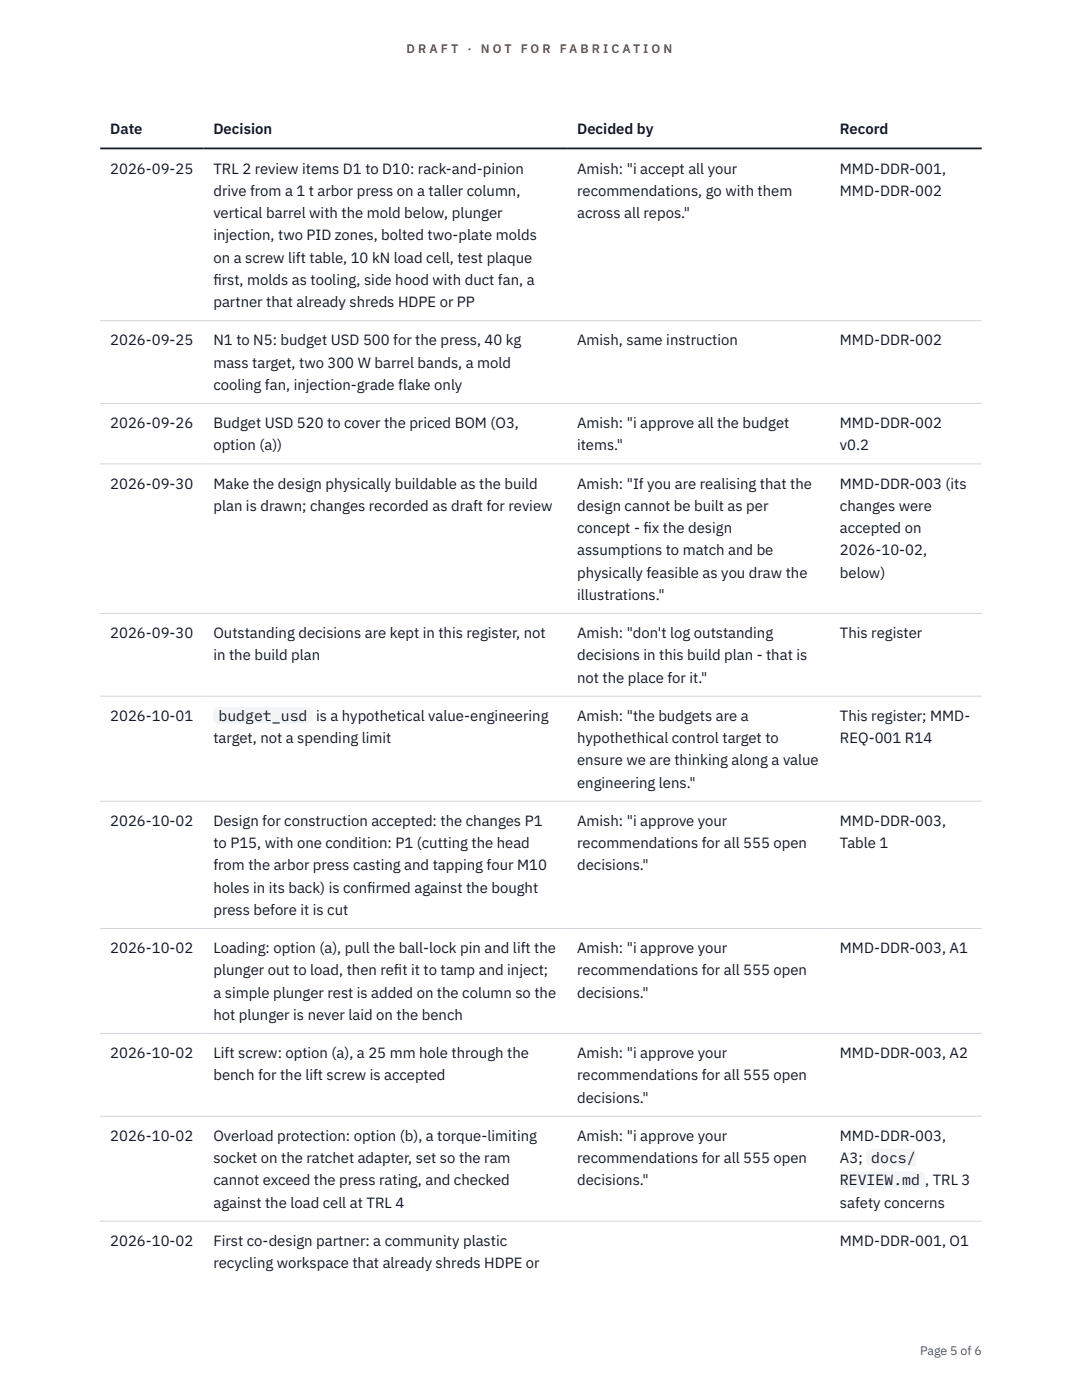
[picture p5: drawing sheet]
<svg xmlns="http://www.w3.org/2000/svg" width="216mm" height="279mm" viewBox="0 0 216 279" stroke-linecap="round" stroke-linejoin="round" font-family="sans-serif">
<defs><g id="words">
<g font-size="3" fill="#111827">
<text x="22" y="26.8">Date</text>
<text x="42.6" y="26.8">Decision</text>
<text x="115.2" y="26.8">Decided by</text>
<text x="167.6" y="26.8">Record</text>
<text x="22" y="34.6">2026-09-25</text>
<text x="42.6" y="34.6">TRL 2 review items D1 to D10: rack-and-pinion</text>
<text x="115.2" y="34.6">Amish: &quot;i accept all your</text>
<text x="167.6" y="34.6">MMD-DDR-001,</text>
<text x="42.6" y="39.1">drive from a 1 t arbor press on a taller column,</text>
<text x="115.2" y="39.1">recommendations, go with them</text>
<text x="167.6" y="39.1">MMD-DDR-002</text>
<text x="42.6" y="43.5">vertical barrel with the mold below, plunger</text>
<text x="42.6" y="48">injection, two PID zones, bolted two-plate molds</text>
<text x="115.2" y="43.5">across all repos.&quot;</text>
<text x="42.6" y="52.4">on a screw lift table, 10 kN load cell, test plaque</text>
<text x="42.6" y="56.9">f</text>
<text x="42.6" y="56.9">irst, molds as tooling, side hood with duct fan, a</text>
<text x="42.6" y="61.3">partner that already shreds HDPE or PP</text>
<text x="22" y="68.9">2026-09-25</text>
<text x="42.6" y="68.9">N1 to N5: budget USD 500 for the press, 40 kg</text>
<text x="115.2" y="68.9">Amish, same instruction</text>
<text x="167.6" y="68.9">MMD-DDR-002</text>
<text x="42.6" y="73.4">mass target, two 300 W barrel bands, a mold</text>
<text x="42.6" y="77.8">cooling fan, injection-grade flake only</text>
<text x="22" y="85.4">2026-09-26</text>
<text x="42.6" y="85.4">Budget USD 520 to cover the priced BOM (O3,</text>
<text x="42.6" y="89.9">option (a))</text>
<text x="115.2" y="85.4">Amish: &quot;i approve all the budget</text>
<text x="115.2" y="89.9">items.&quot;</text>
<text x="167.6" y="85.4">MMD-DDR-002</text>
<text x="167.6" y="89.9">v0.2</text>
<text x="22" y="97.5">2026-09-30</text>
<text x="42.6" y="97.5">Make the design physically buildable as the build</text>
<text x="42.6" y="101.9">plan is drawn; changes recorded as draft for review</text>
<text x="115.2" y="97.5">Amish: &quot;If you are realising that the</text>
<text x="115.2" y="101.9">design cannot be built as per</text>
<text x="167.6" y="97.5">MMD-DDR-003 (its</text>
<text x="167.6" y="101.9">changes were</text>
<text x="115.2" y="106.4">concept - f</text>
<text x="128.4" y="106.4">ix the design</text>
<text x="167.6" y="106.4">accepted on</text>
<text x="115.2" y="110.8">assumptions to match and be</text>
<text x="167.6" y="110.8">2026-10-02,</text>
<text x="115.2" y="115.3">physically feasible as you draw the</text>
<text x="115.2" y="119.7">illustrations.&quot;</text>
<text x="167.6" y="115.3">below)</text>
<text x="22" y="127.3">2026-09-30</text>
<text x="42.6" y="127.3">Outstanding decisions are kept in this register, not</text>
<text x="42.6" y="131.8">in the build plan</text>
<text x="115.2" y="127.3">Amish: &quot;don't log outstanding</text>
<text x="115.2" y="131.8">decisions in this build plan - that is</text>
<text x="167.6" y="127.3">This register</text>
<text x="115.2" y="136.2">not the place for it.&quot;</text>
<text x="22" y="143.9">2026-10-01</text>
<text x="43.6" y="143.9">budget_usd</text>
<text x="63.1" y="143.9">is a hypothetical value-engineering</text>
<text x="115.2" y="143.9">Amish: &quot;the budgets are a</text>
<text x="167.6" y="143.9">This register; MMD-</text>
<text x="42.6" y="148.3">target, not a spending limit</text>
<text x="115.2" y="148.3">hypothethical control target to</text>
<text x="167.6" y="148.3">REQ-001 R14</text>
<text x="115.2" y="152.7">ensure we are thinking along a value</text>
<text x="115.2" y="157.2">engineering lens.&quot;</text>
<text x="22" y="164.8">2026-10-02</text>
<text x="42.6" y="164.8">Design for construction accepted: the changes P1</text>
<text x="115.2" y="164.8">Amish: &quot;i approve your</text>
<text x="167.6" y="164.8">MMD-DDR-003,</text>
<text x="42.6" y="169.3">to P15, with one condition: P1 (cutting the head</text>
<text x="42.6" y="173.7">from the arbor press casting and tapping four M10</text>
<text x="115.2" y="169.3">recommendations for all 555 open</text>
<text x="115.2" y="173.7">decisions.&quot;</text>
<text x="167.6" y="169.3">Table 1</text>
<text x="42.6" y="178.1">holes in its back) is conf</text>
<text x="73.3" y="178.1">irmed against the bought</text>
<text x="42.6" y="182.6">press before it is cut</text>
<text x="22" y="190.2">2026-10-02</text>
<text x="42.6" y="190.2">Loading: option (a), pull the ball-lock pin and lift the</text>
<text x="115.2" y="190.2">Amish: &quot;i approve your</text>
<text x="167.6" y="190.2">MMD-DDR-003, A1</text>
<text x="42.6" y="194.7">plunger out to load, then ref</text>
<text x="78.6" y="194.7">it it to tamp and inject;</text>
<text x="115.2" y="194.7">recommendations for all 555 open</text>
<text x="42.6" y="199.1">a simple plunger rest is added on the column so the</text>
<text x="42.6" y="203.6">hot plunger is never laid on the bench</text>
<text x="115.2" y="199.1">decisions.&quot;</text>
<text x="22" y="211.2">2026-10-02</text>
<text x="42.6" y="211.2">Lift screw: option (a), a 25 mm hole through the</text>
<text x="42.6" y="215.6">bench for the lift screw is accepted</text>
<text x="115.2" y="211.2">Amish: &quot;i approve your</text>
<text x="115.2" y="215.6">recommendations for all 555 open</text>
<text x="167.6" y="211.2">MMD-DDR-003, A2</text>
<text x="115.2" y="220.1">decisions.&quot;</text>
<text x="22" y="227.7">2026-10-02</text>
<text x="42.6" y="227.7">Overload protection: option (b), a torque-limiting</text>
<text x="115.2" y="227.7">Amish: &quot;i approve your</text>
<text x="167.6" y="227.7">MMD-DDR-003,</text>
<text x="42.6" y="232.1">socket on the ratchet adapter, set so the ram</text>
<text x="115.2" y="232.1">recommendations for all 555 open</text>
<text x="167.6" y="232.1">A3;</text>
<text x="173.8" y="232.1">docs/</text>
<text x="42.6" y="236.6">cannot exceed the press rating, and checked</text>
<text x="115.2" y="236.6">decisions.&quot;</text>
<text x="167.6" y="236.6">REVIEW.md</text>
<text x="184.6" y="236.6">, TRL 3</text>
<text x="42.6" y="241">against the load cell at TRL 4</text>
<text x="167.6" y="241">safety concerns</text>
<text x="22" y="248.6">2026-10-02</text>
<text x="42.6" y="248.6">First co-design partner: a community plastic</text>
<text x="167.6" y="248.6">MMD-DDR-001, O1</text>
<text x="42.6" y="253.1">recycling workspace that already shreds HDPE or</text>
</g>
<g font-size="2.5" fill="#b45309">
<text x="81.1" y="10.5">D R A F T</text>
<text x="93.3" y="10.5">·</text>
<text x="95.9" y="10.5">N O T</text>
<text x="103.9" y="10.5">F O R</text>
<text x="111.7" y="10.5">F A B R I C A T I O N</text>
</g>
<text font-size="2.5" fill="#4b5563" x="183.6" y="270.3">Page 5 of 6</text>
</g></defs>
<path d="M20 64h175.9M20 80.5h175.9M20 92.6h175.9M20 122.4h175.9M20 138.9h175.9M20 159.9h175.9M20 185.3h175.9M20 206.3h175.9M20 222.8h175.9M20 243.7h175.9" fill="none" stroke="#d1d5db" stroke-width=".2"/>
<path d="M20 29.6h175.9" fill="none" stroke="#111827" stroke-width=".35"/>
<g fill="#f3f4f6">
<path d="M42.6 141.1h19.8v3.3h-19.8z"/>
<path d="M172.8 229.3h9.9v3.4h-9.9z"/>
<path d="M167.6 233.8h17v3.3h-17z"/>
</g>
<use href="#words"/>
</svg>
